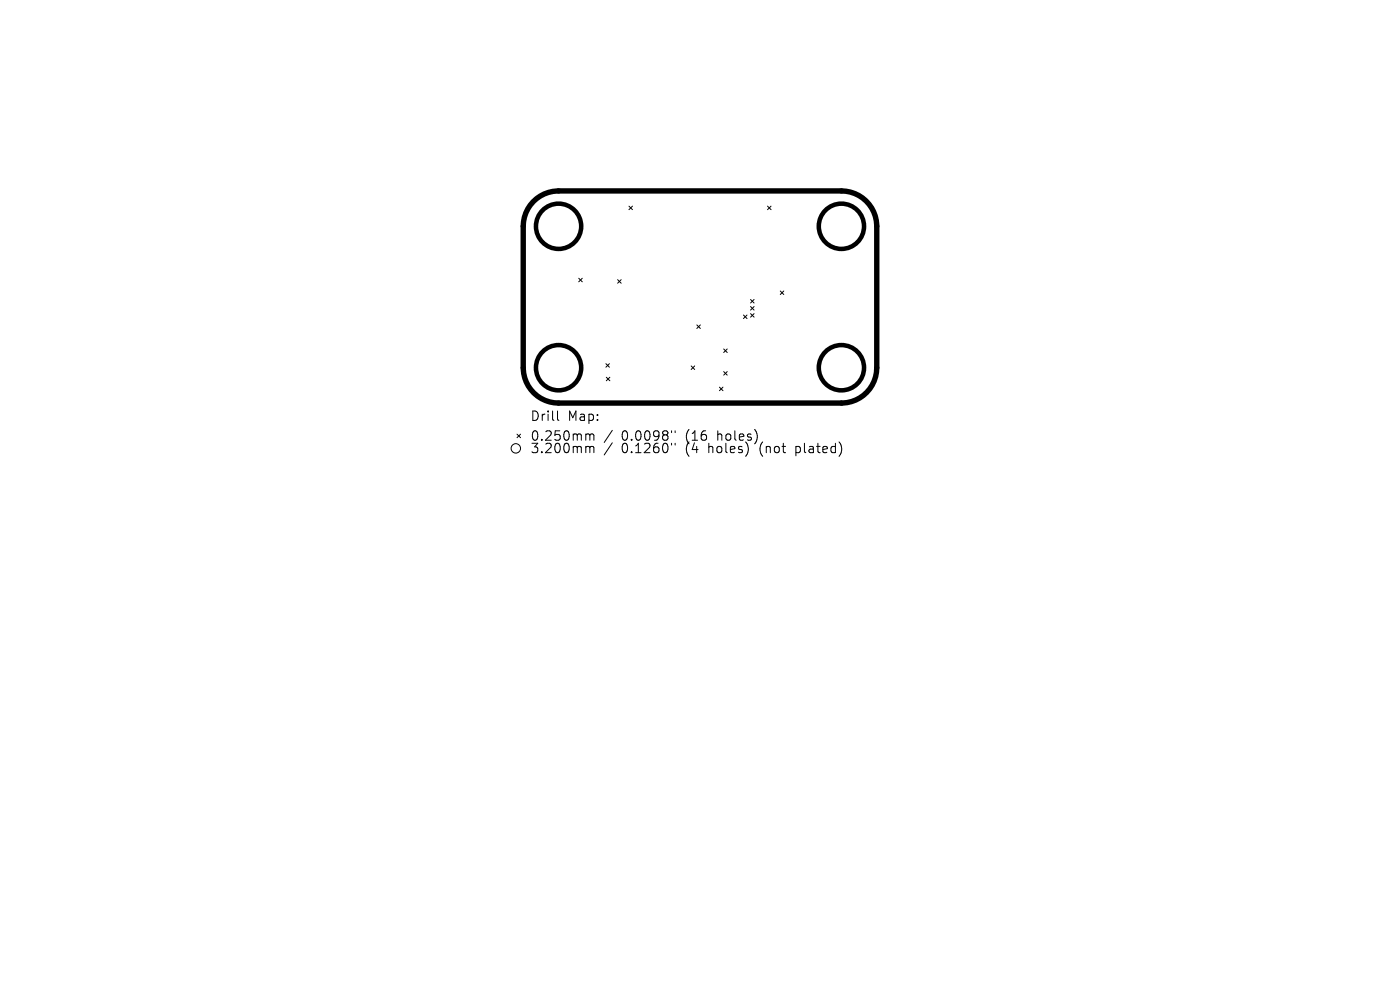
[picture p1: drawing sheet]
<svg xmlns="http://www.w3.org/2000/svg" width="297mm" height="210mm" viewBox="0 0 297 210" stroke-linecap="round" stroke-linejoin="round" font-family="sans-serif">
<defs><g id="words">
<g font-size="2.8">
<text x="112.4" y="89.6">Drill</text>
<text x="120.4" y="89.6">Map:</text>
<text x="112.4" y="93.8">0.250mm</text>
<text x="131.9" y="93.8">0.0098&quot;</text>
<text x="145.6" y="93.8">(16</text>
<text x="152.5" y="93.8">holes)</text>
<text x="112.4" y="96.4">3.200mm</text>
<text x="131.9" y="96.4">0.1260&quot;</text>
<text x="145.6" y="96.4">(4</text>
<text x="150.6" y="96.4">holes)</text>
<text x="161.6" y="96.4">(not</text>
<text x="169.4" y="96.4">plated)</text>
</g>
</g></defs>
<path d="M113.1 42.8a7.5 7.5 0 0 1 5.4-2.3h60a7.5 7.5 0 0 1 7.5 7.5v30a7.5 7.5 0 0 1-7.5 7.5h-60a7.5 7.5 0 0 1-7.5-7.5v-30a7.5 7.5 0 0 1 2.1-5.2z" fill="none" stroke="#000" stroke-width="1.1"/>
<g fill="none" stroke="#000" stroke-width=".21">
<path d="M122.8 59l.7 .8M123.5 59l-.7 .8M131 59.3l.8 .8M131.8 59.3l-.8 .8M133.4 43.7l.8 .8M134.2 43.7l-.8 .8M162.8 43.7l.8 .8M163.6 43.7l-.8 .8M128.5 77.1l.8 .8M129.3 77.1l-.8 .8M146.6 77.6l.8 .8M147.4 77.6l-.8 .8"/>
<path d="M147.8 68.9l.8 .8M148.6 68.9l-.8 .8M153.5 74l.8 .8M153.5 78.8l.8 .8M154.3 74l-.8 .8M154.3 78.8l-.8 .8M157.7 66.8l.8 .8M158.5 66.8l-.8 .8M159.2 63.5l.8 .8M159.2 65l.8 .8M159.2 66.5l.8 .8M160 65l-.8 .8"/>
<path d="M160 63.5l-.8 .8M160 66.5l-.8 .8M165.5 61.7l.8 .8M166.3 61.7l-.8 .8M109.7 92.1l.7 .7M110.4 92.1l-.7 .7M118.3 87.2v1.7l.3 .3M124.6 92.1h.2l.3 .2M124.6 94.7h.2l.3 .3M125.1 92.3l.3-.2 .5 .1 .1 1.2M125.1 92.3v1.1M125.1 95v1"/>
<path d="M125.1 95l.3-.3 .5 .1 .1 1.2M128.6 80l.8 .8M129.4 80l-.8 .8M129.9 91.3l-1.7 2.6M129.9 93.9l-1.7 2.6M142.5 91.4v.4M142.5 94v.4M143.2 91.4v.4M143.2 94v.4M152.6 82.1l.8 .8M153.4 82.1l-.8 .8"/>
<circle cx="109.4" cy="95.1" r="1"/>
</g>
<g fill="none" stroke="#000" stroke-width=".96">
<circle cx="118.5" cy="48" r="4.8"/>
<circle cx="178.5" cy="48" r="4.8"/>
<circle cx="118.5" cy="78" r="4.8"/>
<circle cx="178.5" cy="78" r="4.8"/>
</g>
<use href="#words"/>
</svg>
